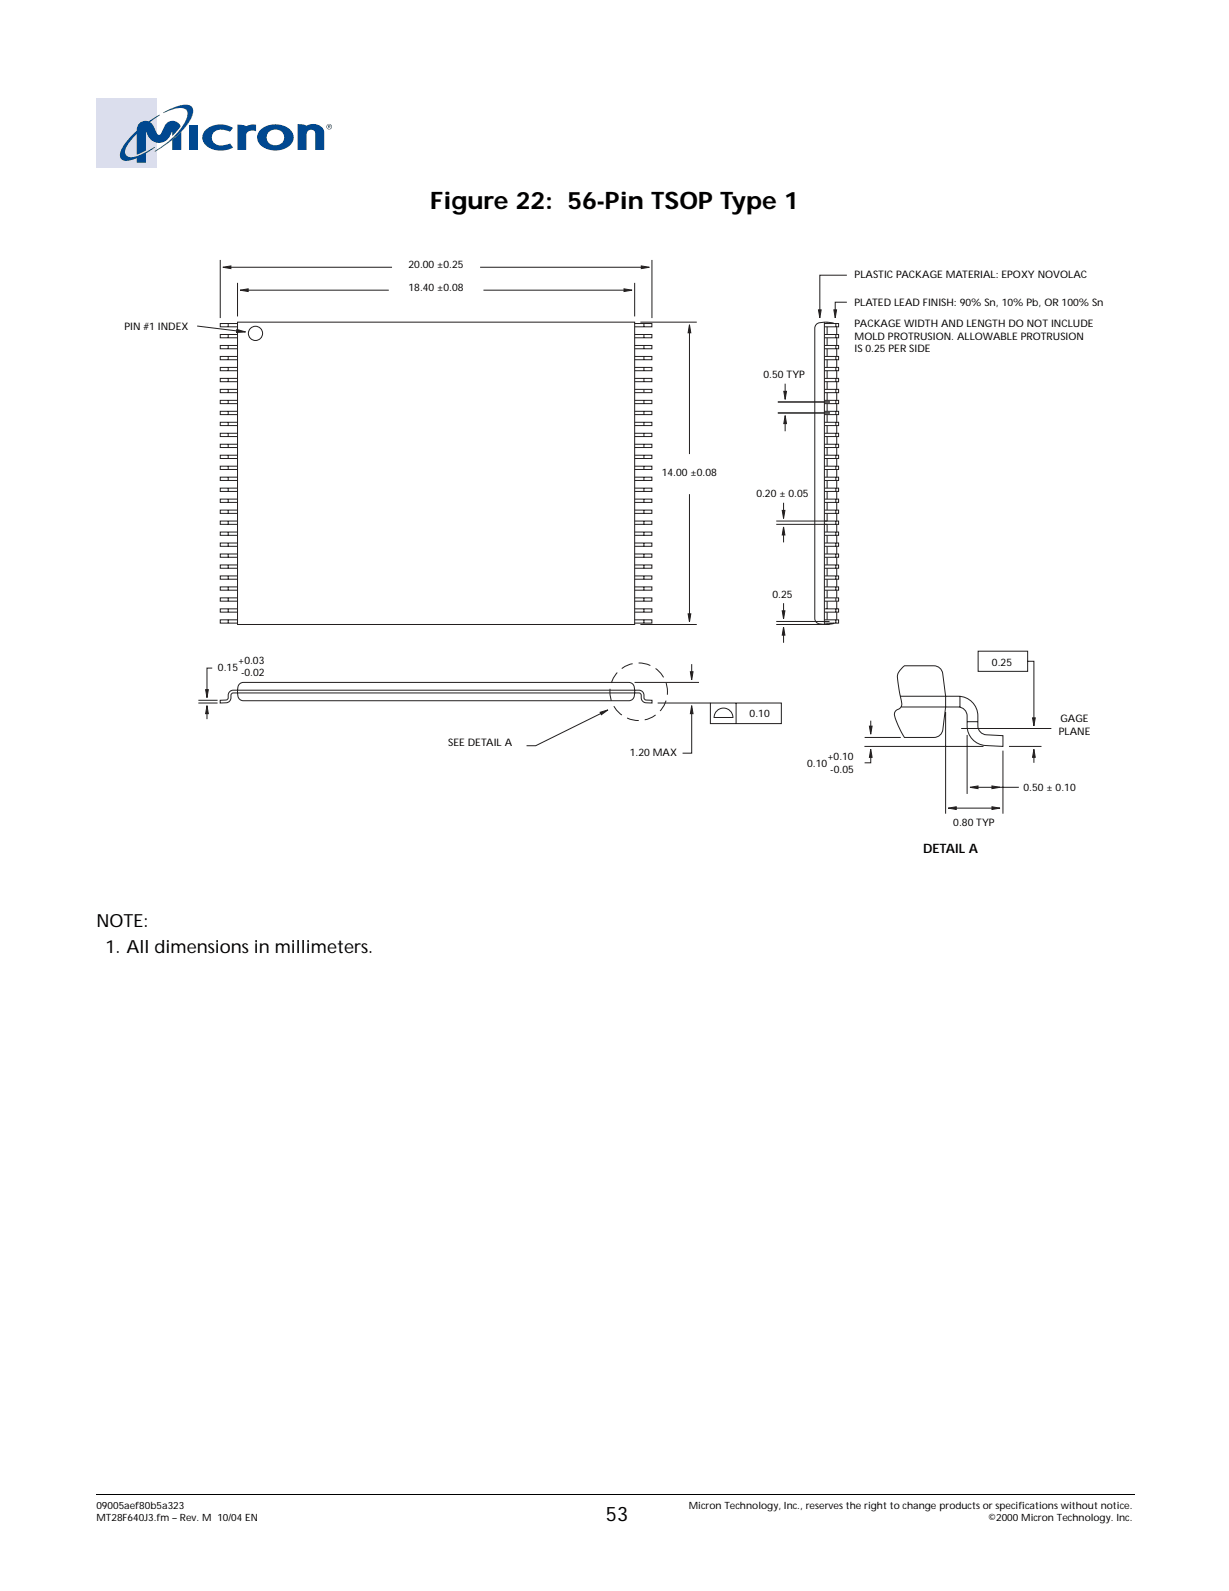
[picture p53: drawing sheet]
<svg xmlns="http://www.w3.org/2000/svg" width="216mm" height="279mm" viewBox="0 0 216 279" stroke-linecap="round" stroke-linejoin="round" font-family="sans-serif">
<defs><g id="words">
<text font-size="4.2" x="75.5" y="36.7">Figure 22: 56-Pin TSOP Type 1</text>
<text font-size="3.5" x="106.4" y="267.1">53</text>
<g font-size="3.2">
<text x="16.9" y="162.7">NOTE:</text>
<text x="18.5" y="167.3">1. All dimensions in millimeters.</text>
</g>
<text font-size="2.3" x="162.2" y="149.8">DETAIL A</text>
<g font-size="1.8">
<text x="71.8" y="47">20.00 ±0.25</text>
<text x="71.8" y="51.1">18.40 ±0.08</text>
<text x="150.1" y="53.7">PLATED LEAD FINISH: 90% Sn, 10% Pb, OR 100% Sn</text>
<text x="150.1" y="48.8">PLASTIC PACKAGE MATERIAL: EPOXY NOVOLAC</text>
<text x="21.9" y="57.9">PIN #1 INDEX</text>
<text x="150.1" y="57.5">PACKAGE WIDTH AND LENGTH DO NOT INCLUDE</text>
<text x="150.1" y="59.7">MOLD PROTRUSION. ALLOWABLE PROTRUSION</text>
<text x="150.1" y="61.9">IS 0.25 PER SIDE</text>
<text x="134.1" y="66.4">0.50 TYP</text>
<text x="116.2" y="83.6">14.00 ±0.08</text>
<text x="132.9" y="87.4">0.20 ± 0.05</text>
<text x="135.7" y="105">0.25</text>
<text x="38.3" y="117.8">0.15</text>
<text x="41.8" y="116.6">+0.03</text>
<text x="42.3" y="118.7">-0.02</text>
<text x="174.3" y="116.9">0.25</text>
<text x="131.7" y="125.9">0.10</text>
<text x="78.7" y="131">SEE DETAIL A</text>
<text x="186" y="129.2">PLANE</text>
<text x="186.3" y="126.8">GAGE</text>
<text x="110.6" y="132.8">1.20 MAX</text>
<text x="141.8" y="134.7">0.10</text>
<text x="145.3" y="133.5">+0.10</text>
<text x="145.9" y="135.7">-0.05</text>
<text x="179.8" y="139">0.50 ± 0.10</text>
<text x="167.5" y="145.1">0.80 TYP</text>
<text x="16.9" y="264.9">09005aef80b5a323</text>
<text x="16.9" y="267.1">MT28F640J3.fm – Rev. M 10/04 EN</text>
<text x="121" y="264.9">Micron Technology, Inc., reserves the right to change products or specifications without notice.</text>
<text x="173.6" y="267.1">©2000 Micron Technology. Inc.</text>
</g>
</g></defs>
<path d="M16.9 17.2h10.7v12.3h-10.7z" fill="#dbdeed"/>
<g fill="#004890">
<path d="M36.3 22.7a4.2 4.2 0 0 1 4.6-.2l-.5 .6-.8-.2a1.86 1.86 0 0 0-2.3 .7 1.47 1.47 0 0 0 .3 1.6 1.47 1.47 0 0 0 1.6 .3l1.2-.3 .6 .7a4.2 4.2 0 0 1-5.1-.7 1.81 1.81 0 0 1 .4-2.5z"/>
<path d="M52.3 21.8a2.02 2.02 0 0 1 1.5 .3l.6-.2a2.19 2.19 0 0 1 2.5 1l.1 3.4h-1.6v-3a.77 .77 0 0 0-.9-.5 .77 .77 0 0 0-.6 .8v2.7h-1.6z"/>
<path d="M33.2 21.9h1.6v4.4h-1.6z"/>
<path d="M41.7 21.9a1.89 1.89 0 0 1 1.5 .3l.9-.3h.9v1.2l-.2-.1a1.12 1.12 0 0 0-1.5 .7v2.6h-1.6z"/>
<path d="M30.3 24.6l1.5-1.5v3.2h-1.5z"/>
<path d="M47.2 23.2a1.51 1.51 0 0 1 2.1-.2 1.51 1.51 0 0 1 .3 2 1.51 1.51 0 0 1-2.1 .3 1.51 1.51 0 0 1-.3-2.1zM45.9 22.7a1.91 1.91 0 0 0 .5 3.3 4 4 0 0 0 4.9-.8 1.92 1.92 0 0 0-.9-2.9 4.2 4.2 0 0 0-4.5 .4z"/>
</g>
<path d="M28.7 19.7a8.3 8.3 0 0 1 4.4-1.3 1.2 1.2 0 0 1 .7 1.9 13.7 13.7 0 0 1-4.6 5.1l-2 1.2 .3-.3a15.1 15.1 0 0 0 5-4.8 2.03 2.03 0 0 0 .2-2.2 2.91 2.91 0 0 0-2.9 .1l-1.1 .5z" fill="#00817a"/>
<g fill="#004890">
<path d="M24.3 21.8a1.9 1.9 0 0 1 1.9-.5l1.9-1.1-1.7 1.2 .5 .7 .8 1.5 .4 .1 .2-.2a2.99 2.99 0 0 1 1.4-2.1 1.4 1.4 0 0 1 2 .9l-1.4 1.6v-.9a2.48 2.48 0 0 1-2.4 2.1 2.48 2.48 0 0 1-2.3-2.1v3.4l-1.6 .8v-3.7l-.6 .7a4.5 4.5 0 0 0-1.4 2.7 1.03 1.03 0 0 0 1.2 .7 16.3 16.3 0 0 0 4-1.8l-1.6 1.1v1.7h-1.6v-.8a3.3 3.3 0 0 1-2.5 .3 1.23 1.23 0 0 1-.3-1.7 10.1 10.1 0 0 1 2.8-3.4l.1-.7z"/>
<path d="M57.3 22.3a.5 .5 0 0 1 1 0 .5 .5 0 0 1-1 0zM57.4 22.3a.4 .4 0 0 0 .8 0 .4 .4 0 0 0-.8 0zM57.6 22h.4l-.1 .3 .2 .2-.3-.2-.2 .2zM57.7 22v.2h.2v-.1z"/>
</g>
<path d="M16.8 262.4l.1 .2z" fill="#000"/>
<path d="M16.9 262.5h182.4" fill="none" stroke="#000" stroke-width=".18"/>
<g fill="#fff">
<path d="M16.9 159.9h182.1v5.3h-182.1z"/>
<path d="M21.9 45.2h172.1v105.1h-172.1z"/>
</g>
<g fill="none" stroke="#231f1f" stroke-width=".18">
<path d="M38.7 45.6v10.3M40.1 56.8v.6M40.1 58.7v.6M40.3 46.9h28.6M41.7 56.6h69.8v53.1h-69.8zM41.7 56.8h-3v.6h3M41.7 58.7h-3v.6h3M41.7 49.7v5.9M43.3 51h25M84.3 46.9h28.6M84.9 51h25M111.5 56.8h3v.6h-3"/>
<path d="M111.5 58.7h3v.6h-3M111.5 49.7v5.9M112.5 56.6h9.9M113.1 56.8v.6M113.1 58.7v.6M114.5 45.6v10.3M121.1 58.2v21.5M144.8 58.7h2.5v.6h-2.5M144.8 56.8h2.5v.6h-2.5M144.8 56.6v53.1M145.3 56.6v.2M145.3 57.4v1.3"/>
<path d="M145.3 59.3v1.4M146.5 56.8a3.8 3.8 0 0 0-3.1 .2l-.3 .6v51a.96 .96 0 0 0 .9 1 4.8 4.8 0 0 0 2.5-.2M146.8 56.8v.6M146.8 58.7v.6M147 57.4v1.3M147 59.3v1.4M40.1 60.7v.5M40.1 62.6v.6M40.1 64.5v.6M40.1 66.5v.5M40.1 68.4v.6M40.1 70.3v.6"/>
<path d="M40.1 72.2v.6M40.1 74.2v.5M40.1 76.1v.6M40.1 78v.6M40.1 79.9v.6M41.7 60.7h-3v.5h3M41.7 62.6h-3v.6h3M41.7 64.5h-3v.6h3M41.7 66.5h-3v.5h3M41.7 68.4h-3v.6h3M41.7 70.3h-3v.6h3M41.7 72.2h-3v.6h3"/>
<path d="M41.7 74.2h-3v.5h3M41.7 76.1h-3v.6h3M41.7 78h-3v.6h3M41.7 79.9h-3v.6h3M111.5 60.7h3v.5h-3M111.5 62.6h3v.6h-3M111.5 64.5h3v.6h-3M111.5 66.5h3v.5h-3M111.5 68.4h3v.6h-3M111.5 70.3h3v.6h-3M111.5 72.2h3v.6h-3M111.5 74.2h3v.5h-3"/>
<path d="M111.5 76.1h3v.6h-3M111.5 78h3v.6h-3M111.5 79.9h3v.6h-3M113.1 60.7v.5M113.1 62.6v.6M113.1 64.5v.6M113.1 66.5v.5M113.1 68.4v.6M113.1 70.3v.6M113.1 72.2v.6M113.1 74.2v.5M113.1 76.1v.6"/>
<path d="M113.1 78v.6M113.1 79.9v.6M136.6 72.5h9.2M136.6 70.6h9.2M137.9 67.4v1.6M137.9 74.1v1.6M144.8 79.9h2.5v.6h-2.5M144.8 78h2.5v.6h-2.5M144.8 76.1h2.5v.6h-2.5M144.8 74.2h2.5v.5h-2.5M144.8 72.2h2.5v.6h-2.5M144.8 70.3h2.5v.6h-2.5"/>
<path d="M144.8 68.4h2.5v.6h-2.5M144.8 66.5h2.5v.5h-2.5M144.8 64.5h2.5v.6h-2.5M144.8 62.6h2.5v.6h-2.5M144.8 60.7h2.5v.5h-2.5M145.3 61.2v1.4M145.3 63.2v1.3M145.3 65.1v1.4M145.3 67v1.4M145.3 69v1.3M145.3 70.9v1.3M145.3 72.8v1.4"/>
<path d="M145.3 74.7v1.4M145.3 76.7v1.3M145.3 78.6v1.3M146.8 60.7v.5M146.8 62.6v.6M146.8 64.5v.6M146.8 66.5v.5M146.8 68.4v.6M146.8 70.3v.6M146.8 72.2v.6M146.8 74.2v.5M146.8 76.1v.6"/>
<path d="M146.8 78v.6M146.8 79.9v.6M147 61.2v1.4M147 63.2v1.3M147 65.1v1.4M147 67v1.4M147 69v1.3M147 70.9v1.3M147 72.8v1.4M147 74.7v1.4M147 76.7v1.3M147 78.6v1.3"/>
<path d="M40.1 81.9v.5M40.1 83.8v.6M40.1 85.7v.6M40.1 87.7v.5M40.1 89.6v.6M40.1 91.5v.6M40.1 93.4v.6M40.1 95.4v.5M40.1 97.3v.6M40.1 99.2v.6M41.7 81.9h-3v.5h3M41.7 83.8h-3v.6h3"/>
<path d="M41.7 85.7h-3v.6h3M41.7 87.7h-3v.5h3M41.7 89.6h-3v.6h3M41.7 91.5h-3v.6h3M41.7 93.4h-3v.6h3M41.7 95.4h-3v.5h3M41.7 97.3h-3v.6h3M41.7 99.2h-3v.6h3M111.5 81.9h3v.5h-3M111.5 83.8h3v.6h-3M111.5 85.7h3v.6h-3M111.5 87.7h3v.5h-3"/>
<path d="M111.5 89.6h3v.6h-3M111.5 91.5h3v.6h-3M111.5 93.4h3v.6h-3M111.5 95.4h3v.5h-3M111.5 97.3h3v.6h-3M111.5 99.2h3v.6h-3M113.1 81.9v.5M113.1 83.8v.6M113.1 85.7v.6M113.1 87.7v.5M113.1 89.6v.6M113.1 91.5v.6"/>
<path d="M113.1 93.4v.6M113.1 95.4v.5M113.1 97.3v.6M113.1 99.2v.6M121.1 86.8v21.3M144.8 99.2h2.5v.6h-2.5M144.8 97.3h2.5v.6h-2.5M144.8 95.4h2.5v.5h-2.5M144.8 93.4h2.5v.6h-2.5M144.8 91.5h2.5v.6h-2.5M144.8 89.6h2.5v.6h-2.5M144.8 87.7h2.5v.5h-2.5"/>
<path d="M144.8 85.7h2.5v.6h-2.5M144.8 83.8h2.5v.6h-2.5M144.8 81.9h2.5v.5h-2.5M145.3 80.5v1.4M145.3 82.4v1.4M145.3 84.4v1.3M145.3 86.3v1.4M145.3 88.2v1.4M145.3 90.2v1.3M145.3 92.1v1.3M145.3 94v1.4M145.3 95.9v1.4"/>
<path d="M145.3 97.9v1.3M145.3 99.8v1.3M146.8 81.9v.5M146.8 83.8v.6M146.8 85.7v.6M146.8 87.7v.5M146.8 89.6v.6M146.8 91.5v.6M146.8 93.4v.6M146.8 95.4v.5M146.8 97.3v.6M146.8 99.2v.6"/>
<path d="M147 80.5v1.4M147 82.4v1.4M147 84.4v1.3M147 86.3v1.4M147 88.2v1.4M147 90.2v1.3M147 92.1v1.3M147 94v1.4M147 95.9v1.4M147 97.9v1.3M147 99.8v1.3M40.1 101.1v.6"/>
<path d="M40.1 103.1v.5M40.1 105v.6M40.1 106.9v.6M40.1 108.8v.6M41.7 101.1h-3v.6h3M41.7 103.1h-3v.5h3M41.7 105h-3v.6h3M41.7 106.9h-3v.6h3M41.7 108.8h-3v.6h3M111.5 119.8h11.3M111.5 101.1h3v.6h-3M111.5 103.1h3v.5h-3"/>
<path d="M111.5 105h3v.6h-3M111.5 106.9h3v.6h-3M111.5 108.8h3v.6h-3M112.5 109.7h9.9M113.1 101.1v.6M113.1 103.1v.5M113.1 105v.6M113.1 106.9v.6M113.1 108.8v.6M121.5 116.6v1.6M136.4 109.7h9.3M136.4 109.1h9.3"/>
<path d="M137.7 105.9v1.6M137.7 111.3v1.6M144.8 108.8h2.5v.6h-2.5M144.8 106.9h2.5v.6h-2.5M144.8 105h2.5v.6h-2.5M144.8 103.1h2.5v.5h-2.5M144.8 101.1h2.5v.6h-2.5M145.3 101.7v1.4M145.3 103.6v1.4M145.3 105.6v1.3M145.3 107.5v1.3M145.3 109.4v.3"/>
<path d="M146.8 101.1v.6M146.8 103.1v.5M146.8 105v.6M146.8 106.9v.6M146.8 108.8v.6M147 101.7v1.4M147 103.6v1.4M147 105.6v1.3M147 107.5v1.3M38.7 123l1-.1 .3-.2 .1-.2a1.02 1.02 0 0 1 .9-1.3h71.2a.99 .99 0 0 1 .9 1.3l.2 .4h.2l1 .1v.5l-1-.1a.99 .99 0 0 1-.9-1.3l-.2-.4h-.2h-71.2h-.2l-.2 .4a1.03 1.03 0 0 1-.9 1.3l-1 .1zM42.1 120.1l.6-.3h67.8a1.11 1.11 0 0 1 1 1.4 1.69 1.69 0 0 1-.7 1.8l-68.1 .1a1.1 1.1 0 0 1-1-1.4 2.03 2.03 0 0 1 .4-1.6zM106 125.1l-11.9 5.9h-1.6"/>
<path d="M115.5 123.5h9.3M121.5 125.1v7.2h-1.6M124.8 123.5h12.5v3.6h-12.5zM125.9 124.8a1.65 1.65 0 0 1 1.8-.3 1.65 1.65 0 0 1 1.1 1.5h-3.4l.1-.4zM129.3 123.5v3.6"/>
</g>
<circle cx="112.2" cy="121.5" r="5.1" fill="none" stroke="#231f1f" stroke-width=".18" stroke-dasharray="2.1 1.1" stroke-linecap="butt"/>
<path d="M42.2 51l1.4-.3v.5z" fill="#231f1f"/>
<path d="M42.2 51l1.4-.3v.5z" fill="none" stroke="#231f1f" stroke-width=".18"/>
<path d="M39.1 46.9l1.5-.2v.5z" fill="#231f1f"/>
<path d="M39.1 46.9l1.5-.2v.5z" fill="none" stroke="#231f1f" stroke-width=".18"/>
<path d="M112.7 46.7l1.4 .2-1.4 .3z" fill="#231f1f"/>
<path d="M112.7 46.7l1.4 .2-1.4 .3z" fill="none" stroke="#231f1f" stroke-width=".18"/>
<path d="M109.6 50.7l1.4 .3-1.4 .2z" fill="#231f1f"/>
<path d="M109.6 50.7l1.4 .3-1.4 .2z" fill="none" stroke="#231f1f" stroke-width=".18"/>
<path d="M137.7 68.7h.5l-.3 1.4z" fill="#231f1f"/>
<path d="M148.8 48.3h-4.8v6.4M137.7 68.7h.5l-.3 1.4z" fill="none" stroke="#231f1f" stroke-width=".18"/>
<path d="M143.8 54.4h.5l-.3 1.4z" fill="#231f1f"/>
<path d="M143.8 54.4h.5l-.3 1.4zM148.8 53.1h-2.1v1.6" fill="none" stroke="#231f1f" stroke-width=".18"/>
<path d="M146.5 54.4h.5l-.3 1.4z" fill="#231f1f"/>
<path d="M146.5 54.4h.5l-.3 1.4z" fill="none" stroke="#231f1f" stroke-width=".18"/>
<path d="M137.9 73l.3 1.4h-.5z" fill="#231f1f"/>
<path d="M137.9 73l.3 1.4h-.5z" fill="none" stroke="#231f1f" stroke-width=".18"/>
<path d="M137.4 107.3h.5l-.2 1.4z" fill="#231f1f"/>
<path d="M137.4 107.3h.5l-.2 1.4z" fill="none" stroke="#231f1f" stroke-width=".18"/>
<path d="M137.7 110.1l.2 1.4h-.5z" fill="#231f1f"/>
<path d="M136.4 91.5h8.9M136.4 92.1h8.9M137.7 88.3v1.6M137.7 93.6v1.7M137.7 110.1l.2 1.4h-.5z" fill="none" stroke="#231f1f" stroke-width=".18"/>
<path d="M137.4 89.6h.5l-.2 1.4z" fill="#231f1f"/>
<path d="M137.4 89.6h.5l-.2 1.4z" fill="none" stroke="#231f1f" stroke-width=".18"/>
<path d="M137.7 92.5l.2 1.5h-.5z" fill="#231f1f"/>
<path d="M137.7 92.5l.2 1.5h-.5z" fill="none" stroke="#231f1f" stroke-width=".18"/>
<path d="M105.4 125.1l1.4-.4-1.2 .8z" fill="#231f1f"/>
<path d="M105.4 125.1l1.4-.4-1.2 .8z" fill="none" stroke="#231f1f" stroke-width=".18"/>
<path d="M121.3 118h.4l-.2 1.4z" fill="#231f1f"/>
<path d="M121.3 118h.4l-.2 1.4z" fill="none" stroke="#231f1f" stroke-width=".18"/>
<path d="M121.5 123.9l.2 1.4h-.4z" fill="#231f1f"/>
<path d="M121.5 123.9l.2 1.4h-.4z" fill="none" stroke="#231f1f" stroke-width=".18"/>
<path d="M120.9 107.8h.5l-.3 1.4z" fill="#231f1f"/>
<path d="M120.9 107.8h.5l-.3 1.4z" fill="none" stroke="#231f1f" stroke-width=".18"/>
<path d="M121.1 57l.3 1.4h-.5z" fill="#231f1f"/>
<g fill="none" stroke="#231f1f" stroke-width=".18">
<path d="M121.1 57l.3 1.4h-.5zM158.6 117.2l.3-.3h5.1a1.57 1.57 0 0 1 1.6 1.4 23.1 23.1 0 0 1-.1 10.3 1.57 1.57 0 0 1-1.4 .9h-5.2l-.7-1.3-.9-2a1.16 1.16 0 0 1 .8-1.8 1.78 1.78 0 0 0 .1-1.9l-.4-2.5a2.38 2.38 0 0 1 .8-2.8zM171.8 114.4h8.7v3.5h-8.7zM180.5 116.1h1.1v10.4M151.9 131.1h20.9M151.9 129.5h6.3M153 132.5v1.5h-1.1M153 126.6v1.4M158.2 122.3h10.1a3.5 3.5 0 0 1 3.5 3.4v1.8a1.57 1.57 0 0 0 1.5 1.5l2.9 .2v1.9l-3-.2a3.5 3.5 0 0 1-3.3-3.4v-1.8a1.57 1.57 0 0 0-1.6-1.5h-9.9M166.1 125v17.9M168.6 122.3v1.9M168.9 127.9h15.8"/>
<path d="M169.9 126.7h1.9M169.9 129.1v10.3M171.4 138.3h7.6M176.2 131.8v11.1M177.2 131.1h5.8M181.6 132.5v1.5M167.5 141.9h7.3"/>
</g>
<path d="M152.7 127.5h.5l-.2 1.4z" fill="#231f1f"/>
<path d="M152.7 127.5h.5l-.2 1.4z" fill="none" stroke="#231f1f" stroke-width=".18"/>
<path d="M153 131.6l.2 1.4h-.5z" fill="#231f1f"/>
<path d="M37.3 117.3h-.9v4.3M36.4 124.9v1.4M153 131.6l.2 1.4h-.5z" fill="none" stroke="#231f1f" stroke-width=".18"/>
<path d="M36.1 121.1h.5l-.2 1.4z" fill="#231f1f"/>
<path d="M36.1 121.1h.5l-.2 1.4z" fill="none" stroke="#231f1f" stroke-width=".18"/>
<path d="M36.4 123.9l.2 1.4h-.5z" fill="#231f1f"/>
<path d="M36.4 123.9l.2 1.4h-.5z" fill="none" stroke="#231f1f" stroke-width=".18"/>
<path d="M181.4 126.1h.5l-.3 1.4z" fill="#231f1f"/>
<path d="M181.4 126.1h.5l-.3 1.4z" fill="none" stroke="#231f1f" stroke-width=".18"/>
<path d="M181.6 131.6l.3 1.4h-.5z" fill="#231f1f"/>
<path d="M181.6 131.6l.3 1.4h-.5z" fill="none" stroke="#231f1f" stroke-width=".18"/>
<path d="M166.6 141.9l1.4-.2v.5z" fill="#231f1f"/>
<path d="M166.6 141.9l1.4-.2v.5z" fill="none" stroke="#231f1f" stroke-width=".18"/>
<path d="M174.3 141.7l1.4 .2-1.4 .3z" fill="#231f1f"/>
<path d="M174.3 141.7l1.4 .2-1.4 .3z" fill="none" stroke="#231f1f" stroke-width=".18"/>
<path d="M170.4 138.3l1.4-.3v.5z" fill="#231f1f"/>
<path d="M170.4 138.3l1.4-.3v.5z" fill="none" stroke="#231f1f" stroke-width=".18"/>
<path d="M174.3 138l1.4 .3-1.4 .2z" fill="#231f1f"/>
<g fill="none" stroke="#231f1f" stroke-width=".18">
<path d="M174.3 138l1.4 .3-1.4 .2z"/>
<circle cx="44.9" cy="58.5" r="1.25"/>
</g>
<path d="M41.6 57.9l1.5 .4-1.5 .1z" fill="#231f1f"/>
<path d="M34.6 57.3l7.5 .9M41.6 57.9l1.5 .4-1.5 .1zM34.8 123.5h3.4M34.8 123h3.4" fill="none" stroke="#231f1f" stroke-width=".18"/>
<use href="#words"/>
</svg>
